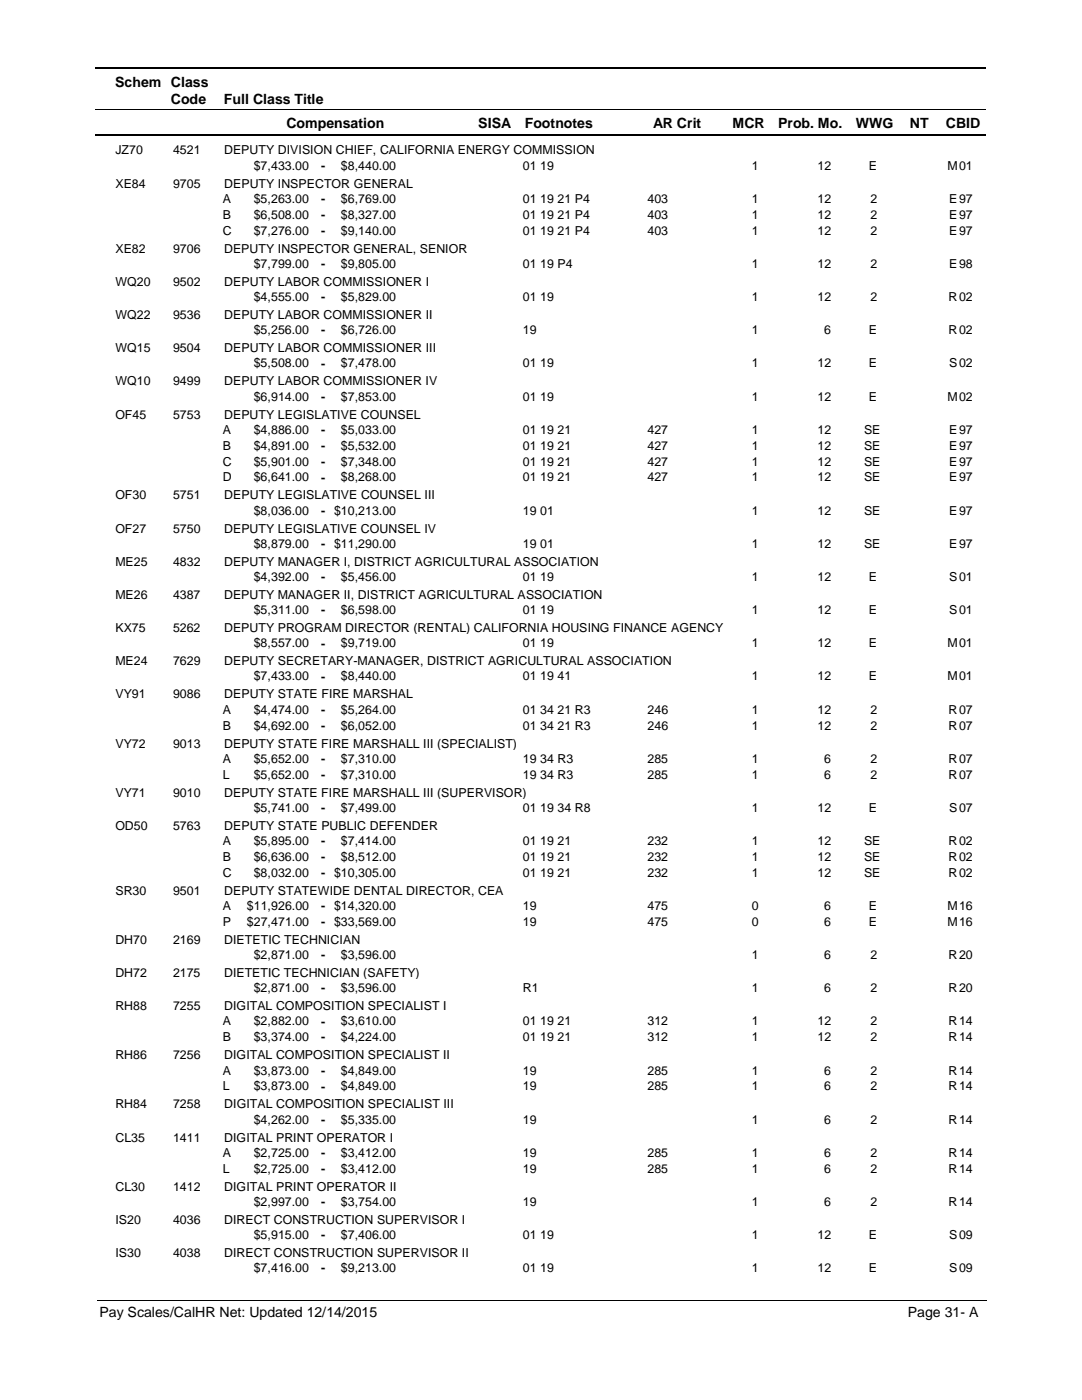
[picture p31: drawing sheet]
<svg xmlns="http://www.w3.org/2000/svg" width="216mm" height="279mm" viewBox="0 0 216 279" stroke-linecap="round" stroke-linejoin="round" font-family="sans-serif">
<defs><g id="words">
<g font-size="2.8">
<text x="23" y="17.3">Schem Class</text>
<text x="34.1" y="20.7">Code</text>
<text x="44.7" y="20.7">Full Class Title</text>
<text x="57.2" y="25.6">Compensation</text>
<text x="95.4" y="25.6">SISA</text>
<text x="104.7" y="25.6">Footnotes</text>
<text x="130.3" y="25.6">AR Crit</text>
<text x="146.2" y="25.6">MCR</text>
<text x="155.3" y="25.6">Prob. Mo.</text>
<text x="170.8" y="25.6">WWG</text>
<text x="181.5" y="25.6">NT</text>
<text x="188.7" y="25.6">CBID</text>
<text x="19.9" y="262.9">Pay Scales/CalHR Net: Updated 12/14/2015</text>
<text x="181.1" y="262.9">Page 31- A</text>
</g>
<g font-size="2.5">
<text x="23" y="30.8">JZ70</text>
<text x="34.5" y="30.8">4521</text>
<text x="44.7" y="30.8">DEPUTY DIVISION CHIEF, CALIFORNIA ENERGY COMMISSION</text>
<text x="50.6" y="33.9">$7,433.00</text>
<text x="64.1" y="33.9">-</text>
<text x="68" y="33.9">$8,440.00</text>
<text x="104.3" y="33.9">01 19</text>
<text x="150" y="33.9">1</text>
<text x="163.1" y="33.9">12</text>
<text x="173.4" y="33.9">E</text>
<text x="189.1" y="33.9">M</text>
<text x="191.4" y="33.9">01</text>
<text x="23" y="37.4">XE84</text>
<text x="34.5" y="37.4">9705</text>
<text x="44.5" y="40.5">A</text>
<text x="44.7" y="37.4">DEPUTY INSPECTOR GENERAL</text>
<text x="50.6" y="40.5">$5,263.00</text>
<text x="64.1" y="40.5">-</text>
<text x="68" y="40.5">$6,769.00</text>
<text x="104.3" y="40.5">01 19 21 P4</text>
<text x="129.2" y="40.5">403</text>
<text x="150" y="40.5">1</text>
<text x="163.1" y="40.5">12</text>
<text x="173.7" y="40.5">2</text>
<text x="189.4" y="40.5">E</text>
<text x="191.4" y="40.5">97</text>
<text x="44.5" y="43.6">B</text>
<text x="44.5" y="46.8">C</text>
<text x="50.6" y="43.6">$6,508.00</text>
<text x="50.6" y="46.8">$7,276.00</text>
<text x="64.1" y="43.7">-</text>
<text x="64.1" y="46.8">-</text>
<text x="68" y="46.8">$9,140.00</text>
<text x="68" y="43.6">$8,327.00</text>
<text x="104.3" y="46.8">01 19 21 P4</text>
<text x="104.3" y="43.6">01 19 21 P4</text>
<text x="129.2" y="46.8">403</text>
<text x="129.2" y="43.6">403</text>
<text x="150" y="43.6">1</text>
<text x="150" y="46.8">1</text>
<text x="163.1" y="43.6">12</text>
<text x="163.1" y="46.8">12</text>
<text x="173.7" y="46.8">2</text>
<text x="173.7" y="43.6">2</text>
<text x="189.4" y="43.6">E</text>
<text x="189.4" y="46.8">E</text>
<text x="191.4" y="43.6">97</text>
<text x="191.4" y="46.8">97</text>
<text x="23" y="50.4">XE82</text>
<text x="34.5" y="50.4">9706</text>
<text x="44.7" y="50.4">DEPUTY INSPECTOR GENERAL, SENIOR</text>
<text x="50.6" y="53.4">$7,799.00</text>
<text x="64.1" y="53.5">-</text>
<text x="68" y="53.4">$9,805.00</text>
<text x="104.3" y="53.4">01 19 P4</text>
<text x="150" y="53.4">1</text>
<text x="163.1" y="53.4">12</text>
<text x="173.7" y="53.4">2</text>
<text x="189.4" y="53.4">E</text>
<text x="191.4" y="53.4">98</text>
<text x="23" y="57">WQ20</text>
<text x="34.5" y="57">9502</text>
<text x="44.7" y="57">DEPUTY LABOR COMMISSIONER I</text>
<text x="23" y="63.6">WQ22</text>
<text x="34.5" y="63.6">9536</text>
<text x="44.7" y="63.6">DEPUTY LABOR COMMISSIONER II</text>
<text x="50.6" y="60.1">$4,555.00</text>
<text x="64.1" y="60.1">-</text>
<text x="68" y="60.1">$5,829.00</text>
<text x="104.3" y="60.1">01 19</text>
<text x="150" y="60.1">1</text>
<text x="163.1" y="60.1">12</text>
<text x="173.7" y="60.1">2</text>
<text x="189.3" y="60.1">R</text>
<text x="191.4" y="60.1">02</text>
<text x="23" y="70.3">WQ15</text>
<text x="34.5" y="70.3">9504</text>
<text x="44.7" y="70.3">DEPUTY LABOR COMMISSIONER III</text>
<text x="50.6" y="66.7">$5,256.00</text>
<text x="64.1" y="66.7">-</text>
<text x="68" y="66.7">$6,726.00</text>
<text x="104.3" y="66.7">19</text>
<text x="150" y="66.7">1</text>
<text x="164.5" y="66.7">6</text>
<text x="173.4" y="66.7">E</text>
<text x="189.3" y="66.7">R</text>
<text x="191.4" y="66.7">02</text>
<text x="23" y="76.9">WQ10</text>
<text x="34.5" y="76.9">9499</text>
<text x="44.7" y="76.9">DEPUTY LABOR COMMISSIONER IV</text>
<text x="50.6" y="73.3">$5,508.00</text>
<text x="64.1" y="73.3">-</text>
<text x="68" y="73.3">$7,478.00</text>
<text x="104.3" y="73.3">01 19</text>
<text x="150" y="73.3">1</text>
<text x="163.1" y="73.3">12</text>
<text x="173.4" y="73.3">E</text>
<text x="189.4" y="73.3">S</text>
<text x="191.4" y="73.3">02</text>
<text x="23" y="83.5">OF45</text>
<text x="34.5" y="83.5">5753</text>
<text x="44.7" y="83.5">DEPUTY LEGISLATIVE COUNSEL</text>
<text x="50.6" y="79.9">$6,914.00</text>
<text x="64.1" y="80">-</text>
<text x="68" y="79.9">$7,853.00</text>
<text x="104.3" y="79.9">01 19</text>
<text x="150" y="79.9">1</text>
<text x="163.1" y="79.9">12</text>
<text x="173.4" y="79.9">E</text>
<text x="189.1" y="79.9">M</text>
<text x="191.4" y="79.9">02</text>
<text x="44.5" y="86.6">A</text>
<text x="44.5" y="89.7">B</text>
<text x="50.6" y="86.6">$4,886.00</text>
<text x="50.6" y="89.7">$4,891.00</text>
<text x="64.1" y="86.6">-</text>
<text x="64.1" y="89.7">-</text>
<text x="68" y="89.7">$5,532.00</text>
<text x="68" y="86.6">$5,033.00</text>
<text x="104.3" y="89.7">01 19 21</text>
<text x="104.3" y="86.6">01 19 21</text>
<text x="129.2" y="89.7">427</text>
<text x="129.2" y="86.6">427</text>
<text x="150" y="86.6">1</text>
<text x="150" y="89.7">1</text>
<text x="163.1" y="86.6">12</text>
<text x="163.1" y="89.7">12</text>
<text x="172.4" y="89.7">SE</text>
<text x="172.4" y="86.6">SE</text>
<text x="189.4" y="86.6">E</text>
<text x="189.4" y="89.7">E</text>
<text x="191.4" y="86.6">97</text>
<text x="191.4" y="89.7">97</text>
<text x="44.5" y="92.9">C</text>
<text x="50.6" y="92.9">$5,901.00</text>
<text x="64.1" y="92.9">-</text>
<text x="68" y="92.9">$7,348.00</text>
<text x="104.3" y="92.9">01 19 21</text>
<text x="129.2" y="92.9">427</text>
<text x="150" y="92.9">1</text>
<text x="163.1" y="92.9">12</text>
<text x="172.4" y="92.9">SE</text>
<text x="189.4" y="92.9">E</text>
<text x="191.4" y="92.9">97</text>
<text x="23" y="99.6">OF30</text>
<text x="34.5" y="99.6">5751</text>
<text x="44.5" y="96.1">D</text>
<text x="44.7" y="99.6">DEPUTY LEGISLATIVE COUNSEL III</text>
<text x="50.6" y="96.1">$6,641.00</text>
<text x="64.1" y="96.1">-</text>
<text x="68" y="96.1">$8,268.00</text>
<text x="104.3" y="96.1">01 19 21</text>
<text x="129.2" y="96.1">427</text>
<text x="150" y="96.1">1</text>
<text x="163.1" y="96.1">12</text>
<text x="172.4" y="96.1">SE</text>
<text x="189.4" y="96.1">E</text>
<text x="191.4" y="96.1">97</text>
<text x="23" y="106.3">OF27</text>
<text x="34.5" y="106.3">5750</text>
<text x="44.7" y="106.3">DEPUTY LEGISLATIVE COUNSEL IV</text>
<text x="50.6" y="102.7">$8,036.00</text>
<text x="64.1" y="102.7">- $10,213.00</text>
<text x="104.3" y="102.7">19 01</text>
<text x="150" y="102.7">1</text>
<text x="163.1" y="102.7">12</text>
<text x="172.4" y="102.7">SE</text>
<text x="189.4" y="102.7">E</text>
<text x="191.4" y="102.7">97</text>
<text x="23" y="112.9">ME25</text>
<text x="34.5" y="112.9">4832</text>
<text x="44.7" y="112.9">DEPUTY MANAGER I, DISTRICT AGRICULTURAL ASSOCIATION</text>
<text x="50.6" y="109.3">$8,879.00</text>
<text x="64.1" y="109.3">- $11,290.00</text>
<text x="104.3" y="109.3">19 01</text>
<text x="150" y="109.3">1</text>
<text x="163.1" y="109.3">12</text>
<text x="172.4" y="109.3">SE</text>
<text x="189.4" y="109.3">E</text>
<text x="191.4" y="109.3">97</text>
<text x="23" y="119.5">ME26</text>
<text x="34.5" y="119.5">4387</text>
<text x="44.7" y="119.5">DEPUTY MANAGER II, DISTRICT AGRICULTURAL ASSOCIATION</text>
<text x="50.6" y="115.9">$4,392.00</text>
<text x="64.1" y="116">-</text>
<text x="68" y="115.9">$5,456.00</text>
<text x="104.3" y="115.9">01 19</text>
<text x="150" y="115.9">1</text>
<text x="163.1" y="115.9">12</text>
<text x="173.4" y="115.9">E</text>
<text x="189.4" y="115.9">S</text>
<text x="191.4" y="115.9">01</text>
<text x="50.6" y="122.6">$5,311.00</text>
<text x="64.1" y="122.6">-</text>
<text x="68" y="122.6">$6,598.00</text>
<text x="104.3" y="122.6">01 19</text>
<text x="150" y="122.6">1</text>
<text x="163.1" y="122.6">12</text>
<text x="173.4" y="122.6">E</text>
<text x="189.4" y="122.6">S</text>
<text x="191.4" y="122.6">01</text>
<text x="23" y="126.2">KX75</text>
<text x="34.5" y="126.2">5262</text>
<text x="44.7" y="126.2">DEPUTY PROGRAM DIRECTOR (RENTAL) CALIFORNIA HOUSING FINANCE AGENCY</text>
<text x="50.6" y="129.2">$8,557.00</text>
<text x="64.1" y="129.2">-</text>
<text x="68" y="129.2">$9,719.00</text>
<text x="104.3" y="129.2">01 19</text>
<text x="150" y="129.2">1</text>
<text x="163.1" y="129.2">12</text>
<text x="173.4" y="129.2">E</text>
<text x="189.1" y="129.2">M</text>
<text x="191.4" y="129.2">01</text>
<text x="23" y="132.8">ME24</text>
<text x="34.5" y="132.8">7629</text>
<text x="44.7" y="132.8">DEPUTY SECRETARY-MANAGER, DISTRICT AGRICULTURAL ASSOCIATION</text>
<text x="50.6" y="135.8">$7,433.00</text>
<text x="64.1" y="135.8">-</text>
<text x="68" y="135.8">$8,440.00</text>
<text x="104.3" y="135.8">01 19 41</text>
<text x="150" y="135.8">1</text>
<text x="163.1" y="135.8">12</text>
<text x="173.4" y="135.8">E</text>
<text x="189.1" y="135.8">M</text>
<text x="191.4" y="135.8">01</text>
<text x="23" y="139.4">VY91</text>
<text x="34.5" y="139.4">9086</text>
<text x="44.5" y="142.4">A</text>
<text x="44.7" y="139.4">DEPUTY STATE FIRE MARSHAL</text>
<text x="50.6" y="142.4">$4,474.00</text>
<text x="64.1" y="142.5">-</text>
<text x="68" y="142.4">$5,264.00</text>
<text x="104.3" y="142.4">01 34 21 R3</text>
<text x="129.2" y="142.4">246</text>
<text x="150" y="142.4">1</text>
<text x="163.1" y="142.4">12</text>
<text x="173.7" y="142.4">2</text>
<text x="189.3" y="142.4">R</text>
<text x="191.4" y="142.4">07</text>
<text x="23" y="149.2">VY72</text>
<text x="34.5" y="149.2">9013</text>
<text x="44.5" y="145.6">B</text>
<text x="44.7" y="149.2">DEPUTY STATE FIRE MARSHALL III (SPECIALIST)</text>
<text x="50.6" y="145.6">$4,692.00</text>
<text x="64.1" y="145.6">-</text>
<text x="68" y="145.6">$6,052.00</text>
<text x="104.3" y="145.6">01 34 21 R3</text>
<text x="129.2" y="145.6">246</text>
<text x="150" y="145.6">1</text>
<text x="163.1" y="145.6">12</text>
<text x="173.7" y="145.6">2</text>
<text x="189.3" y="145.6">R</text>
<text x="191.4" y="145.6">07</text>
<text x="44.5" y="155.4">L</text>
<text x="44.5" y="152.2">A</text>
<text x="50.6" y="152.2">$5,652.00</text>
<text x="50.6" y="155.4">$5,652.00</text>
<text x="64.1" y="152.3">-</text>
<text x="64.1" y="155.4">-</text>
<text x="68" y="152.2">$7,310.00</text>
<text x="68" y="155.4">$7,310.00</text>
<text x="104.3" y="152.2">19 34 R3</text>
<text x="104.3" y="155.4">19 34 R3</text>
<text x="129.2" y="152.2">285</text>
<text x="129.2" y="155.4">285</text>
<text x="150" y="155.4">1</text>
<text x="150" y="152.2">1</text>
<text x="164.5" y="152.2">6</text>
<text x="164.5" y="155.4">6</text>
<text x="173.7" y="152.2">2</text>
<text x="173.7" y="155.4">2</text>
<text x="189.3" y="155.4">R</text>
<text x="189.3" y="152.2">R</text>
<text x="191.4" y="152.2">07</text>
<text x="191.4" y="155.4">07</text>
<text x="23" y="159">VY71</text>
<text x="34.5" y="159">9010</text>
<text x="44.7" y="159">DEPUTY STATE FIRE MARSHALL III (SUPERVISOR)</text>
<text x="23" y="165.6">OD50</text>
<text x="34.5" y="165.6">5763</text>
<text x="44.7" y="165.6">DEPUTY STATE PUBLIC DEFENDER</text>
<text x="50.6" y="162">$5,741.00</text>
<text x="64.1" y="162">-</text>
<text x="68" y="162">$7,499.00</text>
<text x="104.3" y="162">01 19 34 R8</text>
<text x="150" y="162">1</text>
<text x="163.1" y="162">12</text>
<text x="173.4" y="162">E</text>
<text x="189.4" y="162">S</text>
<text x="191.4" y="162">07</text>
<text x="44.5" y="168.7">A</text>
<text x="44.5" y="171.8">B</text>
<text x="50.6" y="168.7">$5,895.00</text>
<text x="50.6" y="171.8">$6,636.00</text>
<text x="64.1" y="168.7">-</text>
<text x="64.1" y="171.9">-</text>
<text x="68" y="168.7">$7,414.00</text>
<text x="68" y="171.8">$8,512.00</text>
<text x="104.3" y="168.7">01 19 21</text>
<text x="104.3" y="171.8">01 19 21</text>
<text x="129.2" y="168.7">232</text>
<text x="129.2" y="171.8">232</text>
<text x="150" y="171.8">1</text>
<text x="150" y="168.7">1</text>
<text x="163.1" y="168.7">12</text>
<text x="163.1" y="171.8">12</text>
<text x="172.4" y="168.7">SE</text>
<text x="172.4" y="171.8">SE</text>
<text x="189.3" y="171.8">R</text>
<text x="189.3" y="168.7">R</text>
<text x="191.4" y="168.7">02</text>
<text x="191.4" y="171.8">02</text>
<text x="23" y="178.6">SR30</text>
<text x="34.5" y="178.6">9501</text>
<text x="44.5" y="175">C</text>
<text x="44.7" y="178.6">DEPUTY STATEWIDE DENTAL DIRECTOR, CEA</text>
<text x="50.6" y="175">$8,032.00</text>
<text x="64.1" y="175">- $10,305.00</text>
<text x="104.3" y="175">01 19 21</text>
<text x="129.2" y="175">232</text>
<text x="150" y="175">1</text>
<text x="163.1" y="175">12</text>
<text x="172.4" y="175">SE</text>
<text x="189.3" y="175">R</text>
<text x="191.4" y="175">02</text>
<text x="44.5" y="181.6">A</text>
<text x="44.5" y="184.8">P</text>
<text x="49.3" y="181.6">$11,926.00</text>
<text x="49.3" y="184.8">$27,471.00</text>
<text x="64.1" y="181.6">- $14,320.00</text>
<text x="64.1" y="184.8">- $33,569.00</text>
<text x="104.3" y="181.6">19</text>
<text x="104.3" y="184.8">19</text>
<text x="129.2" y="181.6">475</text>
<text x="129.2" y="184.8">475</text>
<text x="150" y="181.6">0</text>
<text x="150" y="184.8">0</text>
<text x="164.5" y="181.6">6</text>
<text x="164.5" y="184.8">6</text>
<text x="173.4" y="181.6">E</text>
<text x="173.4" y="184.8">E</text>
<text x="189.1" y="181.6">M</text>
<text x="189.1" y="184.8">M</text>
<text x="191.4" y="181.6">16</text>
<text x="191.4" y="184.8">16</text>
<text x="23" y="188.3">DH70</text>
<text x="34.5" y="188.3">2169</text>
<text x="44.7" y="188.3">DIETETIC TECHNICIAN</text>
<text x="50.6" y="191.4">$2,871.00</text>
<text x="64.1" y="191.4">-</text>
<text x="68" y="191.4">$3,596.00</text>
<text x="150" y="191.4">1</text>
<text x="164.5" y="191.4">6</text>
<text x="173.7" y="191.4">2</text>
<text x="189.3" y="191.4">R</text>
<text x="191.4" y="191.4">20</text>
<text x="23" y="195">DH72</text>
<text x="34.5" y="195">2175</text>
<text x="44.7" y="195">DIETETIC TECHNICIAN (SAFETY)</text>
<text x="23" y="201.6">RH88</text>
<text x="34.5" y="201.6">7255</text>
<text x="44.7" y="201.6">DIGITAL COMPOSITION SPECIALIST I</text>
<text x="50.6" y="198">$2,871.00</text>
<text x="64.1" y="198.1">-</text>
<text x="68" y="198">$3,596.00</text>
<text x="104.3" y="198">R1</text>
<text x="150" y="198">1</text>
<text x="164.5" y="198">6</text>
<text x="173.7" y="198">2</text>
<text x="189.3" y="198">R</text>
<text x="191.4" y="198">20</text>
<text x="44.5" y="204.6">A</text>
<text x="44.5" y="207.8">B</text>
<text x="50.6" y="204.6">$2,882.00</text>
<text x="50.6" y="207.8">$3,374.00</text>
<text x="64.1" y="204.7">-</text>
<text x="64.1" y="207.8">-</text>
<text x="68" y="207.8">$4,224.00</text>
<text x="68" y="204.6">$3,610.00</text>
<text x="104.3" y="207.8">01 19 21</text>
<text x="104.3" y="204.6">01 19 21</text>
<text x="129.2" y="207.8">312</text>
<text x="129.2" y="204.6">312</text>
<text x="150" y="204.6">1</text>
<text x="150" y="207.8">1</text>
<text x="163.1" y="204.6">12</text>
<text x="163.1" y="207.8">12</text>
<text x="173.7" y="207.8">2</text>
<text x="173.7" y="204.6">2</text>
<text x="189.3" y="204.6">R</text>
<text x="189.3" y="207.8">R</text>
<text x="191.4" y="204.6">14</text>
<text x="191.4" y="207.8">14</text>
<text x="23" y="211.4">RH86</text>
<text x="34.5" y="211.4">7256</text>
<text x="44.5" y="214.4">A</text>
<text x="44.7" y="211.4">DIGITAL COMPOSITION SPECIALIST II</text>
<text x="50.6" y="214.4">$3,873.00</text>
<text x="64.1" y="214.5">-</text>
<text x="68" y="214.4">$4,849.00</text>
<text x="104.3" y="214.4">19</text>
<text x="129.2" y="214.4">285</text>
<text x="150" y="214.4">1</text>
<text x="164.5" y="214.4">6</text>
<text x="173.7" y="214.4">2</text>
<text x="189.3" y="214.4">R</text>
<text x="191.4" y="214.4">14</text>
<text x="23" y="221.2">RH84</text>
<text x="34.5" y="221.2">7258</text>
<text x="44.5" y="217.6">L</text>
<text x="44.7" y="221.2">DIGITAL COMPOSITION SPECIALIST III</text>
<text x="50.6" y="217.6">$3,873.00</text>
<text x="64.1" y="217.6">-</text>
<text x="68" y="217.6">$4,849.00</text>
<text x="104.3" y="217.6">19</text>
<text x="129.2" y="217.6">285</text>
<text x="150" y="217.6">1</text>
<text x="164.5" y="217.6">6</text>
<text x="173.7" y="217.6">2</text>
<text x="189.3" y="217.6">R</text>
<text x="191.4" y="217.6">14</text>
<text x="23" y="227.8">CL35</text>
<text x="34.5" y="227.8">1411</text>
<text x="44.7" y="227.8">DIGITAL PRINT OPERATOR I</text>
<text x="50.6" y="224.2">$4,262.00</text>
<text x="64.1" y="224.3">-</text>
<text x="68" y="224.2">$5,335.00</text>
<text x="104.3" y="224.2">19</text>
<text x="150" y="224.2">1</text>
<text x="164.5" y="224.2">6</text>
<text x="173.7" y="224.2">2</text>
<text x="189.3" y="224.2">R</text>
<text x="191.4" y="224.2">14</text>
<text x="44.5" y="230.8">A</text>
<text x="50.6" y="230.8">$2,725.00</text>
<text x="64.1" y="230.9">-</text>
<text x="68" y="230.8">$3,412.00</text>
<text x="104.3" y="230.8">19</text>
<text x="129.2" y="230.8">285</text>
<text x="150" y="230.8">1</text>
<text x="164.5" y="230.8">6</text>
<text x="173.7" y="230.8">2</text>
<text x="189.3" y="230.8">R</text>
<text x="191.4" y="230.8">14</text>
<text x="23" y="237.6">CL30</text>
<text x="34.5" y="237.6">1412</text>
<text x="44.5" y="234">L</text>
<text x="44.7" y="237.6">DIGITAL PRINT OPERATOR II</text>
<text x="50.6" y="234">$2,725.00</text>
<text x="64.1" y="234">-</text>
<text x="68" y="234">$3,412.00</text>
<text x="104.3" y="234">19</text>
<text x="129.2" y="234">285</text>
<text x="150" y="234">1</text>
<text x="164.5" y="234">6</text>
<text x="173.7" y="234">2</text>
<text x="189.3" y="234">R</text>
<text x="191.4" y="234">14</text>
<text x="23" y="244.2">IS20</text>
<text x="34.5" y="244.2">4036</text>
<text x="44.7" y="244.2">DIRECT CONSTRUCTION SUPERVISOR I</text>
<text x="50.6" y="240.6">$2,997.00</text>
<text x="64.1" y="240.7">-</text>
<text x="68" y="240.6">$3,754.00</text>
<text x="104.3" y="240.6">19</text>
<text x="150" y="240.6">1</text>
<text x="164.5" y="240.6">6</text>
<text x="173.7" y="240.6">2</text>
<text x="189.3" y="240.6">R</text>
<text x="191.4" y="240.6">14</text>
<text x="23" y="250.8">IS30</text>
<text x="34.5" y="250.8">4038</text>
<text x="44.7" y="250.8">DIRECT CONSTRUCTION SUPERVISOR II</text>
<text x="50.6" y="247.3">$5,915.00</text>
<text x="64.1" y="247.3">-</text>
<text x="68" y="247.3">$7,406.00</text>
<text x="104.3" y="247.3">01 19</text>
<text x="150" y="247.3">1</text>
<text x="163.1" y="247.3">12</text>
<text x="173.4" y="247.3">E</text>
<text x="189.4" y="247.3">S</text>
<text x="191.4" y="247.3">09</text>
<text x="50.6" y="253.9">$7,416.00</text>
<text x="64.1" y="253.9">-</text>
<text x="68" y="253.9">$9,213.00</text>
<text x="104.3" y="253.9">01 19</text>
<text x="150" y="253.9">1</text>
<text x="163.1" y="253.9">12</text>
<text x="173.4" y="253.9">E</text>
<text x="189.4" y="253.9">S</text>
<text x="191.4" y="253.9">09</text>
</g>
</g></defs>
<path d="M19 13.5h177.8M19 27h177.8" fill="none" stroke="#000" stroke-width=".36"/>
<path d="M19 21.8h177.8" fill="none" stroke="#000" stroke-width=".2"/>
<g fill="#fff">
<path d="M46.9 31.2h16.3v3h-16.3z"/>
<path d="M191 31.2h4.2v3h-4.2z"/>
<path d="M46.9 37.8h16.3v3h-16.3z"/>
<path d="M191 37.8h4.2v3h-4.2z"/>
<path d="M46.9 41h16.3v3h-16.3z"/>
<path d="M191 41h4.2v3h-4.2z"/>
<path d="M46.9 44.2h16.3v3h-16.3z"/>
<path d="M191 44.2h4.2v3h-4.2z"/>
<path d="M46.9 50.8h16.3v3h-16.3z"/>
<path d="M191 50.8h4.2v3h-4.2z"/>
<path d="M46.9 57.4h16.3v3h-16.3z"/>
<path d="M191 57.4h4.2v3h-4.2z"/>
<path d="M46.9 64.1h16.3v2.9h-16.3z"/>
<path d="M191 64.1h4.2v2.9h-4.2z"/>
<path d="M46.9 70.7h16.3v3h-16.3z"/>
<path d="M191 70.7h4.2v3h-4.2z"/>
<path d="M46.9 77.3h16.3v3h-16.3z"/>
<path d="M191 77.3h4.2v3h-4.2z"/>
<path d="M46.9 83.9h16.3v3h-16.3z"/>
<path d="M191 83.9h4.2v3h-4.2z"/>
<path d="M46.9 87.1h16.3v3h-16.3z"/>
<path d="M191 87.1h4.2v3h-4.2z"/>
<path d="M46.9 90.3h16.3v2.9h-16.3z"/>
<path d="M191 90.3h4.2v2.9h-4.2z"/>
<path d="M46.9 93.4h16.3v3h-16.3z"/>
<path d="M191 93.4h4.2v3h-4.2z"/>
<path d="M46.9 100.1h16.3v3h-16.3z"/>
<path d="M191 100.1h4.2v3h-4.2z"/>
<path d="M46.9 106.7h16.3v3h-16.3z"/>
<path d="M191 106.7h4.2v3h-4.2z"/>
<path d="M46.9 113.3h16.3v3h-16.3z"/>
<path d="M191 113.3h4.2v3h-4.2z"/>
<path d="M46.9 120h16.3v2.9h-16.3z"/>
<path d="M191 120h4.2v2.9h-4.2z"/>
<path d="M46.9 126.6h16.3v2.9h-16.3z"/>
<path d="M191 126.6h4.2v2.9h-4.2z"/>
<path d="M46.9 133.2h16.3v2.9h-16.3z"/>
<path d="M191 133.2h4.2v2.9h-4.2z"/>
<path d="M46.9 139.8h16.3v3h-16.3z"/>
<path d="M191 139.8h4.2v3h-4.2z"/>
<path d="M46.9 143h16.3v3h-16.3z"/>
<path d="M191 143h4.2v3h-4.2z"/>
<path d="M46.9 149.6h16.3v3h-16.3z"/>
<path d="M191 149.6h4.2v3h-4.2z"/>
<path d="M46.9 152.8h16.3v2.9h-16.3z"/>
<path d="M191 152.8h4.2v2.9h-4.2z"/>
<path d="M46.9 159.4h16.3v3h-16.3z"/>
<path d="M191 159.4h4.2v3h-4.2z"/>
<path d="M46.9 166h16.3v3h-16.3z"/>
<path d="M191 166h4.2v3h-4.2z"/>
<path d="M46.9 169.2h16.3v3h-16.3z"/>
<path d="M191 169.2h4.2v3h-4.2z"/>
<path d="M46.9 172.4h16.3v2.9h-16.3z"/>
<path d="M191 172.4h4.2v2.9h-4.2z"/>
<path d="M46.9 179h16.3v2.9h-16.3z"/>
<path d="M191 179h4.2v2.9h-4.2z"/>
<path d="M46.9 182.1h16.3v3h-16.3z"/>
<path d="M191 182.1h4.2v3h-4.2z"/>
<path d="M46.9 188.8h16.3v2.9h-16.3z"/>
<path d="M191 188.8h4.2v2.9h-4.2z"/>
<path d="M46.9 195.4h16.3v3h-16.3z"/>
<path d="M191 195.4h4.2v3h-4.2z"/>
<path d="M46.9 202h16.3v3h-16.3z"/>
<path d="M191 202h4.2v3h-4.2z"/>
<path d="M46.9 205.2h16.3v3h-16.3z"/>
<path d="M191 205.2h4.2v3h-4.2z"/>
<path d="M46.9 211.8h16.3v3h-16.3z"/>
<path d="M191 211.8h4.2v3h-4.2z"/>
<path d="M46.9 215h16.3v3h-16.3z"/>
<path d="M191 215h4.2v3h-4.2z"/>
<path d="M46.9 221.6h16.3v3h-16.3z"/>
<path d="M191 221.6h4.2v3h-4.2z"/>
<path d="M46.9 228.2h16.3v3h-16.3z"/>
<path d="M191 228.2h4.2v3h-4.2z"/>
<path d="M46.9 231.4h16.3v3h-16.3z"/>
<path d="M191 231.4h4.2v3h-4.2z"/>
<path d="M46.9 238h16.3v3h-16.3z"/>
<path d="M191 238h4.2v3h-4.2z"/>
<path d="M46.9 244.6h16.3v3h-16.3z"/>
<path d="M191 244.6h4.2v3h-4.2z"/>
<path d="M46.9 251.3h16.3v2.9h-16.3z"/>
<path d="M191 251.3h4.2v2.9h-4.2z"/>
</g>
<path d="M19.4 259.6h177.4" fill="none" stroke="#000" stroke-width=".2"/>
<use href="#words"/>
</svg>
